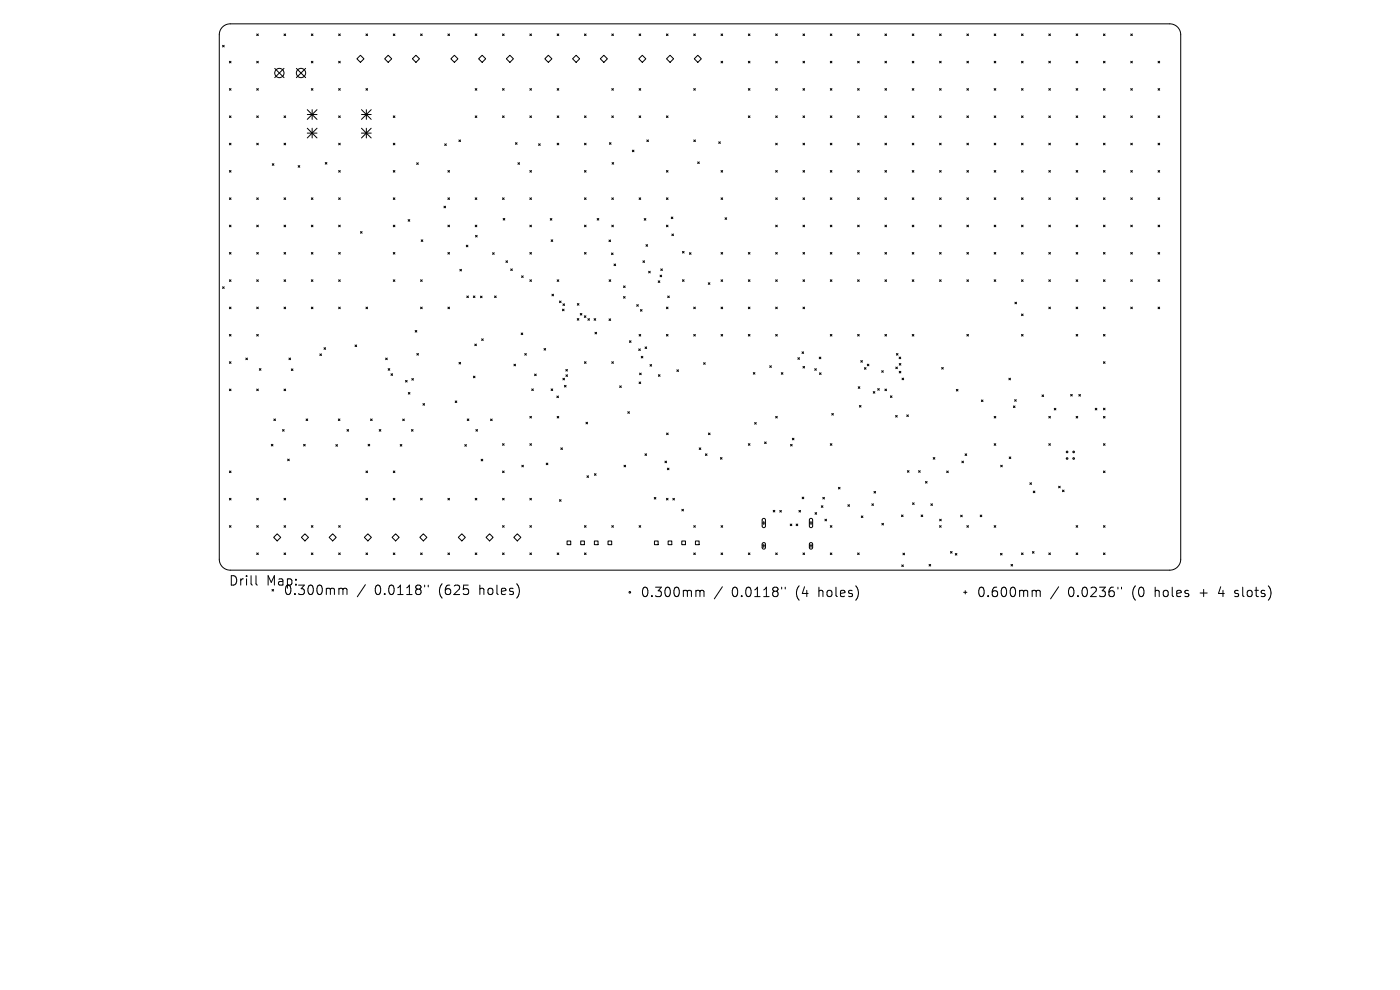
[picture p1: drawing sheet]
<svg xmlns="http://www.w3.org/2000/svg" width="297mm" height="210mm" viewBox="0 0 297 210" stroke-linecap="round" stroke-linejoin="round" font-family="sans-serif">
<defs><g id="words">
<g font-size="2.8">
<text x="48.5" y="124.5">Drill</text>
<text x="56.5" y="124.5">Map:</text>
<text x="60.1" y="126.5">0.300mm</text>
<text x="79.5" y="126.5">0.0118&quot;</text>
<text x="93.2" y="126.5">(625</text>
<text x="102" y="126.5">holes)</text>
<text x="135.8" y="126.9">0.300mm</text>
<text x="155.2" y="126.9">0.0118&quot;</text>
<text x="169" y="126.9">(4</text>
<text x="173.9" y="126.9">holes)</text>
<text x="207.1" y="126.9">0.600mm</text>
<text x="226.6" y="126.9">0.0236&quot;</text>
<text x="240.3" y="126.9">(0</text>
<text x="245.3" y="126.9">holes</text>
<text x="255" y="126.9">+</text>
<text x="259.2" y="126.9">4</text>
<text x="262.8" y="126.9">slots)</text>
</g>
</g></defs>
<g fill="none" stroke="#000" stroke-width=".21">
<path d="M47.2 5.7l.8-.5 .8-.1h199.4a2.32 2.32 0 0 1 2.3 2.3v111.2a2.32 2.32 0 0 1-2.3 2.3h-199.4a2.32 2.32 0 0 1-2.3-2.3v-111.2l.2-.8zM47.2 9.6l.4 .4M47.6 9.6l-.4 .4M48.7 13l.3 .3M48.7 18.8l.3 .3M49 13l-.3 .3M49 18.8l-.3 .3M54.5 18.8l.3 .3M54.5 7.2l.3 .3M54.5 13l.3 .3M54.8 7.2l-.3 .3M54.8 13l-.3 .3"/>
<path d="M54.8 18.8l-.3 .3M58.3 14.5l2 2M60.3 7.2l.3 .3M60.3 14.5l-2 2M60.6 7.2l-.3 .3M62.9 14.5l1.9 2M64.8 14.5l-1.9 2M66 13l.4 .3M66 7.2l.4 .3M66 18.8l.4 .3M66.4 7.2l-.4 .3M66.4 13l-.4 .3"/>
<path d="M66.4 18.8l-.4 .3M71.8 18.8l.4 .3M71.8 13l.4 .3M71.8 7.2l.4 .3M72.2 7.2l-.4 .3M72.2 13l-.4 .3M72.2 18.8l-.4 .3M76.5 11.7l.7 .8-.7 .7-.8-.7zM77.6 18.8l.4 .3M77.6 7.2l.4 .3M78 7.2l-.4 .3M78 18.8l-.4 .3"/>
<path d="M82.4 11.7l.7 .8-.7 .7-.8-.7zM83.4 7.2l.4 .3M83.8 7.2l-.4 .3M88.2 11.7l.8 .8-.8 .7-.7-.7zM89.2 7.2l.4 .3M89.6 7.2l-.4 .3M95 7.2l.4 .3M95.4 7.2l-.4 .3M96.4 11.7l.8 .8-.8 .7-.8-.7zM100.8 7.2l.4 .3M100.8 18.8l.4 .3M101.2 7.2l-.4 .3"/>
<path d="M101.2 18.8l-.4 .3M102.3 11.7l.7 .8-.7 .7-.8-.7zM106.6 7.2l.4 .3M106.6 18.8l.4 .3M107 7.2l-.4 .3M107 18.8l-.4 .3M108.2 11.7l.7 .8-.7 .7-.8-.7zM112.4 18.8l.3 .3M112.4 7.2l.3 .3M112.7 18.8l-.3 .3M112.7 7.2l-.3 .3M116.3 11.7l.8 .8-.8 .7-.7-.7z"/>
<path d="M118.2 18.8l.3 .3M118.2 7.2l.3 .3M118.5 18.8l-.3 .3M118.5 7.2l-.3 .3M122.2 11.7l.8 .8-.8 .7-.7-.7zM124 7.2l.3 .3M124.3 7.2l-.3 .3M128.1 11.7l.8 .8-.8 .7-.7-.7zM129.8 18.8l.3 .3M129.8 7.2l.3 .3M130.1 7.2l-.3 .3M130.1 18.8l-.3 .3"/>
<path d="M135.6 7.2l.3 .3M135.6 18.8l.3 .3M135.9 18.8l-.3 .3M135.9 7.2l-.3 .3M136.3 11.7l.7 .8-.7 .7-.8-.7zM141.4 7.2l.3 .3M141.7 7.2l-.3 .3M142.2 11.7l.7 .8-.7 .7-.8-.7zM147.2 18.8l.3 .3M147.2 7.2l.3 .3M147.5 7.2l-.3 .3M147.5 18.8l-.3 .3"/>
<path d="M148 11.7l.8 .8-.8 .7-.7-.7zM153 13l.3 .3M153 7.2l.3 .3M153.3 7.2l-.3 .3M153.3 13l-.3 .3M158.8 18.8l.3 .3M158.8 13l.3 .3M158.8 7.2l.3 .3M159.1 18.8l-.3 .3M159.1 13l-.3 .3M159.1 7.2l-.3 .3M164.6 18.8l.3 .3"/>
<path d="M164.6 7.2l.3 .3M164.6 13l.3 .3M164.9 13l-.3 .3M164.9 18.8l-.3 .3M164.9 7.2l-.3 .3M170.3 18.8l.4 .3M170.3 7.2l.4 .3M170.3 13l.4 .3M170.7 7.2l-.4 .3M170.7 13l-.4 .3M170.7 18.8l-.4 .3M176.1 13l.4 .3"/>
<path d="M176.1 18.8l.4 .3M176.1 7.2l.4 .3M176.5 7.2l-.4 .3M176.5 18.8l-.4 .3M176.5 13l-.4 .3M181.9 13l.4 .3M181.9 7.2l.4 .3M181.9 18.8l.4 .3M182.3 18.8l-.4 .3M182.3 13l-.4 .3M182.3 7.2l-.4 .3M187.7 18.8l.4 .3"/>
<path d="M187.7 13l.4 .3M187.7 7.2l.4 .3M188.1 13l-.4 .3M188.1 7.2l-.4 .3M188.1 18.8l-.4 .3M193.5 18.8l.4 .3M193.5 13l.4 .3M193.5 7.2l.4 .3M193.9 7.2l-.4 .3M193.9 18.8l-.4 .3M193.9 13l-.4 .3M199.3 18.8l.4 .3"/>
<path d="M199.3 13l.4 .3M199.3 7.2l.4 .3M199.7 18.8l-.4 .3M199.7 13l-.4 .3M199.7 7.2l-.4 .3M205.1 18.8l.4 .3M205.1 7.2l.4 .3M205.1 13l.4 .3M205.5 13l-.4 .3M205.5 18.8l-.4 .3M205.5 7.2l-.4 .3M210.9 18.8l.4 .3"/>
<path d="M210.9 7.2l.4 .3M210.9 13l.4 .3M211.3 7.2l-.4 .3M211.3 13l-.4 .3M211.3 18.8l-.4 .3M216.7 13l.3 .3M216.7 18.8l.3 .3M216.7 7.2l.3 .3M217 7.2l-.3 .3M217 18.8l-.3 .3M217 13l-.3 .3M222.5 13l.3 .3"/>
<path d="M222.5 7.2l.3 .3M222.5 18.8l.3 .3M222.8 18.8l-.3 .3M222.8 13l-.3 .3M222.8 7.2l-.3 .3M228.3 18.8l.3 .3M228.3 13l.3 .3M228.3 7.2l.3 .3M228.6 13l-.3 .3M228.6 18.8l-.3 .3M228.6 7.2l-.3 .3M234.1 18.8l.3 .3"/>
<path d="M234.1 13l.3 .3M234.1 7.2l.3 .3M234.4 7.2l-.3 .3M234.4 13l-.3 .3M234.4 18.8l-.3 .3M239.9 18.8l.3 .3M239.9 13l.3 .3M239.9 7.2l.3 .3M240.2 7.2l-.3 .3M240.2 13l-.3 .3M240.2 18.8l-.3 .3M245.7 18.8l.3 .3"/>
<path d="M245.7 13l.3 .3M246 18.8l-.3 .3M246 13l-.3 .3M48.7 24.6l.3 .3M48.7 30.4l.3 .3M48.7 36.2l.3 .3M49 24.6l-.3 .3M49 30.4l-.3 .3M49 36.2l-.3 .3M54.5 24.6l.3 .3M54.5 30.4l.3 .3M54.8 24.6l-.3 .3"/>
<path d="M54.8 30.4l-.3 .3M57.8 34.7l.3 .4M58.1 34.7l-.3 .4M60.3 24.6l.3 .3M60.3 30.4l.3 .3M60.6 24.6l-.3 .3M60.6 30.4l-.3 .3M63.2 35.1l.4 .4M63.6 35.1l-.4 .4M65.2 23.3l2.1 2M65.2 24.3h2.1M65.2 27.2l2.1 2.1"/>
<path d="M65.2 28.2h2.1M66.2 23.3v2M66.2 27.2v2.1M67.3 23.3l-2.1 2M67.3 27.2l-2.1 2.1M69 34.5l.3 .3M69.3 34.5l-.3 .3M71.8 36.2l.4 .3M71.8 24.6l.4 .3M71.8 30.4l.4 .3M72.2 36.2l-.4 .3M72.2 24.6l-.4 .3"/>
<path d="M72.2 30.4l-.4 .3M76.7 24.3h2M76.7 28.2h2M76.7 23.3l2 2M76.7 27.2l2 2.1M77.7 23.3v2M77.7 27.2v2.1M78.7 23.3l-2 2M78.7 27.2l-2 2.1M83.4 24.6l.4 .3M83.4 36.2l.4 .3M83.4 30.4l.4 .3"/>
<path d="M83.8 24.6l-.4 .3M83.8 30.4l-.4 .3M83.8 36.2l-.4 .3M88.4 34.5l.3 .4M88.7 34.5l-.3 .4M94.3 30.5l.4 .4M94.7 30.5l-.4 .4M95 36.2l.4 .3M95.4 36.2l-.4 .3M97.4 29.7l.3 .3M97.7 29.7l-.3 .3M100.8 24.6l.4 .3"/>
<path d="M101.2 24.6l-.4 .3M106.6 24.6l.4 .3M107 24.6l-.4 .3M109.3 30.3l.4 .3M109.7 30.3l-.4 .3M109.9 34.5l.3 .4M110.2 34.5l-.3 .4M112.4 36.2l.3 .3M112.4 24.6l.3 .3M112.7 24.6l-.3 .3M112.7 36.2l-.3 .3M114.3 30.5l.3 .3"/>
<path d="M114.6 30.5l-.3 .3M118.2 30.4l.3 .3M118.2 24.6l.3 .3M118.5 30.4l-.3 .3M118.5 24.6l-.3 .3M124 24.6l.3 .3M124 36.2l.3 .3M124 30.4l.3 .3M124.3 30.4l-.3 .3M124.3 36.2l-.3 .3M124.3 24.6l-.3 .3M129.3 30.3l.3 .3"/>
<path d="M129.6 30.3l-.3 .3M129.8 24.6l.3 .3M129.8 34.5l.4 .3M130.1 24.6l-.3 .3M130.2 34.5l-.4 .3M134.1 31.8l.4 .4M134.5 31.8l-.4 .4M135.6 24.6l.3 .3M135.9 24.6l-.3 .3M137.2 29.7l.4 .3M137.6 29.7l-.4 .3M141.4 24.6l.3 .3"/>
<path d="M141.4 36.2l.3 .3M141.7 36.2l-.3 .3M141.7 24.6l-.3 .3M147.2 29.7l.3 .3M147.5 29.7l-.3 .3M148 34.3l.4 .4M148.4 34.3l-.4 .4M152.5 30.1l.3 .3M152.8 30.1l-.3 .3M153 36.2l.3 .3M153.3 36.2l-.3 .3M158.8 24.6l.3 .3"/>
<path d="M159.1 24.6l-.3 .3M164.6 24.6l.3 .3M164.6 30.4l.3 .3M164.6 36.2l.3 .3M164.9 36.2l-.3 .3M164.9 30.4l-.3 .3M164.9 24.6l-.3 .3M170.3 24.6l.4 .3M170.3 36.2l.4 .3M170.3 30.4l.4 .3M170.7 30.4l-.4 .3M170.7 24.6l-.4 .3"/>
<path d="M170.7 36.2l-.4 .3M176.1 30.4l.4 .3M176.1 24.6l.4 .3M176.1 36.2l.4 .3M176.5 24.6l-.4 .3M176.5 30.4l-.4 .3M176.5 36.2l-.4 .3M181.9 30.4l.4 .3M181.9 24.6l.4 .3M181.9 36.2l.4 .3M182.3 24.6l-.4 .3M182.3 36.2l-.4 .3"/>
<path d="M182.3 30.4l-.4 .3M187.7 30.4l.4 .3M187.7 24.6l.4 .3M187.7 36.2l.4 .3M188.1 30.4l-.4 .3M188.1 36.2l-.4 .3M188.1 24.6l-.4 .3M193.5 36.2l.4 .3M193.5 30.4l.4 .3M193.5 24.6l.4 .3M193.9 24.6l-.4 .3M193.9 30.4l-.4 .3"/>
<path d="M193.9 36.2l-.4 .3M199.3 36.2l.4 .3M199.3 30.4l.4 .3M199.3 24.6l.4 .3M199.7 24.6l-.4 .3M199.7 36.2l-.4 .3M199.7 30.4l-.4 .3M205.1 24.6l.4 .3M205.1 36.2l.4 .3M205.1 30.4l.4 .3M205.5 36.2l-.4 .3M205.5 30.4l-.4 .3"/>
<path d="M205.5 24.6l-.4 .3M210.9 24.6l.4 .3M210.9 36.2l.4 .3M210.9 30.4l.4 .3M211.3 30.4l-.4 .3M211.3 36.2l-.4 .3M211.3 24.6l-.4 .3M216.7 30.4l.3 .3M216.7 24.6l.3 .3M216.7 36.2l.3 .3M217 24.6l-.3 .3M217 30.4l-.3 .3"/>
<path d="M217 36.2l-.3 .3M222.5 30.4l.3 .3M222.5 24.6l.3 .3M222.5 36.2l.3 .3M222.8 24.6l-.3 .3M222.8 30.4l-.3 .3M222.8 36.2l-.3 .3M228.3 30.4l.3 .3M228.3 24.6l.3 .3M228.3 36.2l.3 .3M228.6 36.2l-.3 .3M228.6 24.6l-.3 .3"/>
<path d="M228.6 30.4l-.3 .3M234.1 36.2l.3 .3M234.1 30.4l.3 .3M234.1 24.6l.3 .3M234.4 30.4l-.3 .3M234.4 36.2l-.3 .3M234.4 24.6l-.3 .3M239.9 36.2l.3 .3M239.9 30.4l.3 .3M239.9 24.6l.3 .3M240.2 24.6l-.3 .3M240.2 30.4l-.3 .3"/>
<path d="M240.2 36.2l-.3 .3M245.7 24.6l.3 .3M245.7 36.2l.3 .3M245.7 30.4l.3 .3M246 24.6l-.3 .3M246 36.2l-.3 .3M246 30.4l-.3 .3M48.7 42l.3 .3M48.7 47.8l.3 .3M48.7 53.6l.3 .3M48.7 59.4l.3 .3M49 59.4l-.3 .3"/>
<path d="M49 42l-.3 .3M49 47.8l-.3 .3M49 53.6l-.3 .3M54.5 42l.3 .3M54.5 53.6l.3 .3M54.5 59.4l.3 .3M54.5 47.8l.3 .3M54.8 53.6l-.3 .3M54.8 42l-.3 .3M54.8 59.4l-.3 .3M54.8 47.8l-.3 .3M60.3 42l.3 .3"/>
<path d="M60.3 59.4l.3 .3M60.3 53.6l.3 .3M60.3 47.8l.3 .3M60.6 47.8l-.3 .3M60.6 53.6l-.3 .3M60.6 59.4l-.3 .3M60.6 42l-.3 .3M66 47.8l.4 .3M66 42l.4 .3M66 59.4l.4 .3M66 53.6l.4 .3M66.4 42l-.4 .3"/>
<path d="M66.4 47.8l-.4 .3M66.4 53.6l-.4 .3M66.4 59.4l-.4 .3M71.8 47.8l.4 .3M71.8 59.4l.4 .3M71.8 42l.4 .3M71.8 53.6l.4 .3M72.2 42l-.4 .3M72.2 47.8l-.4 .3M72.2 59.4l-.4 .3M72.2 53.6l-.4 .3M76.5 49.1l.3 .4"/>
<path d="M76.8 49.1l-.3 .4M83.4 53.6l.4 .3M83.4 42l.4 .3M83.4 47.8l.4 .3M83.4 59.4l.4 .3M83.8 47.8l-.4 .3M83.8 53.6l-.4 .3M83.8 42l-.4 .3M83.8 59.4l-.4 .3M86.6 46.6l.3 .3M86.9 46.6l-.3 .3M89.2 59.4l.4 .3"/>
<path d="M89.4 50.9l.3 .3M89.6 59.4l-.4 .3M89.7 50.9l-.3 .3M94.2 43.7l.3 .4M94.5 43.7l-.3 .4M95 42l.4 .3M95 53.6l.4 .3M95 47.8l.4 .3M95.4 42l-.4 .3M95.4 47.8l-.4 .3M95.4 53.6l-.4 .3M97.6 57.1l.3 .4"/>
<path d="M97.9 57.1l-.3 .4M98.9 52l.4 .4M99.3 52l-.4 .4M100.8 47.8l.4 .3M100.8 42l.4 .3M100.9 49.9l.3 .4M101.2 42l-.4 .3M101.2 47.8l-.4 .3M101.2 49.9l-.3 .4M104.5 53.6l.3 .4M104.8 53.6l-.3 .4M106.6 42l.4 .3"/>
<path d="M106.7 46.3l.4 .4M107 42l-.4 .3M107.1 46.3l-.4 .4M107.3 55.3l.4 .4M107.7 55.3l-.4 .4M108.3 57l.4 .4M108.7 57l-.4 .4M110.7 58.5l.3 .4M111 58.5l-.3 .4M112.4 47.8l.3 .3M112.4 42l.3 .3M112.4 53.6l.3 .3"/>
<path d="M112.4 59.4l.3 .3M112.7 42l-.3 .3M112.7 47.8l-.3 .3M112.7 53.6l-.3 .3M112.7 59.4l-.3 .3M116.7 46.4l.4 .3M116.9 50.9l.4 .3M117.1 46.4l-.4 .3M117.3 50.9l-.4 .3M118.2 59.4l.3 .3M118.5 59.4l-.3 .3M124 53.6l.3 .3"/>
<path d="M124 42l.3 .3M124 47.8l.3 .3M124.3 53.6l-.3 .3M124.3 47.8l-.3 .3M124.3 42l-.3 .3M126.7 46.3l.3 .4M127 46.3l-.3 .4M129.2 50.9l.3 .4M129.2 59.3l.4 .4M129.5 50.9l-.3 .4M129.6 59.3l-.4 .4M129.7 53.7l.4 .3"/>
<path d="M129.8 42l.3 .3M129.8 47.8l.3 .3M130.1 53.7l-.4 .3M130.1 47.8l-.3 .3M130.1 42l-.3 .3M130.3 56l.3 .4M130.6 56l-.3 .4M135.6 42l.3 .3M135.9 42l-.3 .3M136.4 55.3l.3 .4M136.7 46.4l.3 .3M136.7 55.3l-.3 .4"/>
<path d="M137 46.4l-.3 .3M137 51.9l.4 .3M137.4 51.9l-.4 .3M137.6 57.5l.3 .4M137.9 57.5l-.3 .4M139.6 59.6l.4 .3M140 59.6l-.4 .3M140 58.4l.4 .3M140.2 57l.3 .4M140.4 58.4l-.4 .3M140.5 57l-.3 .4M141.4 47.8l.3 .3"/>
<path d="M141.4 42l.3 .3M141.7 42l-.3 .3M141.7 47.8l-.3 .3M142.4 46l.3 .4M142.5 49.6l.4 .4M142.7 46l-.3 .4M142.9 49.6l-.4 .4M144.8 59.3l.3 .4M144.8 53.3l.3 .4M145.1 59.3l-.3 .4M145.1 53.3l-.3 .4M146.3 53.6l.3 .3"/>
<path d="M146.6 53.6l-.3 .3M150.3 60l.3 .3M150.6 60l-.3 .3M153 42l.3 .3M153 53.6l.3 .3M153 59.4l.3 .3M153.3 42l-.3 .3M153.3 53.6l-.3 .3M153.3 59.4l-.3 .3M153.8 46.2l.4 .3M154.2 46.2l-.4 .3M158.8 53.6l.3 .3"/>
<path d="M158.8 59.4l.3 .3M159.1 59.4l-.3 .3M159.1 53.6l-.3 .3M164.6 53.6l.3 .3M164.6 42l.3 .3M164.6 47.8l.3 .3M164.6 59.4l.3 .3M164.9 42l-.3 .3M164.9 53.6l-.3 .3M164.9 59.4l-.3 .3M164.9 47.8l-.3 .3M170.3 59.4l.4 .3"/>
<path d="M170.3 42l.4 .3M170.3 47.8l.4 .3M170.3 53.6l.4 .3M170.7 47.8l-.4 .3M170.7 53.6l-.4 .3M170.7 59.4l-.4 .3M170.7 42l-.4 .3M176.1 42l.4 .3M176.1 53.6l.4 .3M176.1 59.4l.4 .3M176.1 47.8l.4 .3M176.5 42l-.4 .3"/>
<path d="M176.5 47.8l-.4 .3M176.5 53.6l-.4 .3M176.5 59.4l-.4 .3M181.9 47.8l.4 .3M181.9 59.4l.4 .3M181.9 42l.4 .3M181.9 53.6l.4 .3M182.3 42l-.4 .3M182.3 47.8l-.4 .3M182.3 59.4l-.4 .3M182.3 53.6l-.4 .3M187.7 47.8l.4 .3"/>
<path d="M187.7 59.4l.4 .3M187.7 42l.4 .3M187.7 53.6l.4 .3M188.1 42l-.4 .3M188.1 53.6l-.4 .3M188.1 59.4l-.4 .3M188.1 47.8l-.4 .3M193.5 47.8l.4 .3M193.5 42l.4 .3M193.5 59.4l.4 .3M193.5 53.6l.4 .3M193.9 47.8l-.4 .3"/>
<path d="M193.9 53.6l-.4 .3M193.9 59.4l-.4 .3M193.9 42l-.4 .3M199.3 53.6l.4 .3M199.3 47.8l.4 .3M199.3 59.4l.4 .3M199.3 42l.4 .3M199.7 42l-.4 .3M199.7 47.8l-.4 .3M199.7 53.6l-.4 .3M199.7 59.4l-.4 .3M205.1 42l.4 .3"/>
<path d="M205.1 53.6l.4 .3M205.1 47.8l.4 .3M205.1 59.4l.4 .3M205.5 42l-.4 .3M205.5 59.4l-.4 .3M205.5 47.8l-.4 .3M205.5 53.6l-.4 .3M210.9 59.4l.4 .3M210.9 42l.4 .3M210.9 53.6l.4 .3M210.9 47.8l.4 .3M211.3 53.6l-.4 .3"/>
<path d="M211.3 59.4l-.4 .3M211.3 42l-.4 .3M211.3 47.8l-.4 .3M216.7 42l.3 .3M216.7 59.4l.3 .3M216.7 53.6l.3 .3M216.7 47.8l.3 .3M217 47.8l-.3 .3M217 53.6l-.3 .3M217 42l-.3 .3M217 59.4l-.3 .3M222.5 47.8l.3 .3"/>
<path d="M222.5 42l.3 .3M222.5 59.4l.3 .3M222.5 53.6l.3 .3M222.8 42l-.3 .3M222.8 47.8l-.3 .3M222.8 59.4l-.3 .3M222.8 53.6l-.3 .3M228.3 47.8l.3 .3M228.3 59.4l.3 .3M228.3 42l.3 .3M228.3 53.6l.3 .3M228.6 42l-.3 .3"/>
<path d="M228.6 53.6l-.3 .3M228.6 59.4l-.3 .3M228.6 47.8l-.3 .3M234.1 53.6l.3 .3M234.1 47.8l.3 .3M234.1 42l.3 .3M234.1 59.4l.3 .3M234.4 47.8l-.3 .3M234.4 53.6l-.3 .3M234.4 59.4l-.3 .3M234.4 42l-.3 .3M239.9 53.6l.3 .3"/>
<path d="M239.9 47.8l.3 .3M239.9 42l.3 .3M239.9 59.4l.3 .3M240.2 42l-.3 .3M240.2 47.8l-.3 .3M240.2 53.6l-.3 .3M240.2 59.4l-.3 .3M245.7 42l.3 .3M245.7 53.6l.3 .3M245.7 47.8l.3 .3M245.7 59.4l.3 .3M246 42l-.3 .3"/>
<path d="M246 47.8l-.3 .3M246 59.4l-.3 .3M246 53.6l-.3 .3M47.2 60.8l.4 .4M47.6 60.8l-.4 .4M48.7 65.1l.3 .4M48.7 70.9l.3 .4M48.7 76.7l.3 .4M49 65.1l-.3 .4M49 70.9l-.3 .4M49 76.7l-.3 .4M52.2 76l.3 .3"/>
<path d="M52.5 76l-.3 .3M54.5 65.1l.3 .4M54.5 70.9l.3 .4M54.8 65.1l-.3 .4M54.8 70.9l-.3 .4M55 78.2l.4 .3M55.4 78.2l-.4 .3M60.3 65.1l.3 .4M60.6 65.1l-.3 .4M61.3 76l.3 .3M61.6 76l-.3 .3M61.8 78.3l.3 .3"/>
<path d="M62.1 78.3l-.3 .3M66 65.1l.4 .4M66.4 65.1l-.4 .4M67.9 75.1l.3 .3M68.2 75.1l-.3 .3M68.7 73.8l.4 .3M69.1 73.8l-.4 .3M71.8 65.1l.4 .4M72.2 65.1l-.4 .4M75.3 73.2l.4 .3M75.7 73.2l-.4 .3M77.6 65.1l.4 .4"/>
<path d="M78 65.1l-.4 .4M81.8 76l.4 .3M82.2 76l-.4 .3M82.3 78.2l.4 .3M82.7 78.2l-.4 .3M82.9 79.3l.4 .3M83.3 79.3l-.4 .3M88.1 70.1l.3 .3M88.4 70.1l-.3 .3M88.4 75l.4 .3M88.8 75l-.4 .3M89.2 65.1l.4 .4"/>
<path d="M89.6 65.1l-.4 .4M95 65.1l.4 .4M95.4 65.1l-.4 .4M97.4 76.9l.3 .3M97.7 76.9l-.3 .3M99 62.8l.4 .3M99.4 62.8l-.4 .3M100.4 62.8l.4 .3M100.4 79.8l.4 .3M100.7 73l.4 .3M100.8 62.8l-.4 .3M100.8 79.8l-.4 .3"/>
<path d="M101.1 73l-.4 .3M101.9 62.8l.4 .4M102.2 71.9l.3 .3M102.3 62.8l-.4 .4M102.5 71.9l-.3 .3M104.9 62.8l.4 .3M105.3 62.8l-.4 .3M109 77.3l.4 .3M109.4 77.3l-.4 .3M110.6 70.6l.3 .4M110.9 70.6l-.3 .4M111.3 75l.4 .3"/>
<path d="M111.7 75l-.4 .3M113.4 79.3l.4 .4M113.8 79.3l-.4 .4M115.4 73.9l.4 .4M115.8 73.9l-.4 .4M117.1 62.4l.3 .4M117.4 62.4l-.3 .4M118.7 63.9l.3 .3M119 63.9l-.3 .3M119.3 65.6l.4 .3M119.4 64.5l.4 .3M119.7 65.6l-.4 .3"/>
<path d="M119.8 64.5l-.4 .3M120 78.4l.4 .3M120.1 79.5l.3 .4M120.4 78.4l-.4 .3M120.4 79.5l-.3 .4M122.5 67.6l.3 .3M122.5 64.4l.3 .3M122.8 67.6l-.3 .3M122.8 64.4l-.3 .3M123.1 66.5l.3 .3M123.4 66.5l-.3 .3M124 67l.3 .3"/>
<path d="M124 76.7l.3 .4M124.3 67l-.3 .3M124.3 76.7l-.3 .4M124.7 67.6l.4 .3M125.1 67.6l-.4 .3M126 67.6l.4 .3M126.2 70.5l.4 .3M126.4 67.6l-.4 .3M126.6 70.5l-.4 .3M129.2 67.6l.3 .4M129.5 67.6l-.3 .4M129.8 76.7l.3 .4"/>
<path d="M130.1 76.7l-.3 .4M132.3 60.7l.3 .3M132.3 62.9l.3 .4M132.6 60.7l-.3 .3M132.6 62.9l-.3 .4M133.5 72.3l.4 .3M133.9 72.3l-.4 .3M135.1 64.6l.3 .4M135.4 64.6l-.3 .4M135.5 74l.3 .4M135.6 70.9l.3 .4M135.7 79.1l.3 .4"/>
<path d="M135.8 74l-.3 .4M135.9 65.7l.3 .3M135.9 70.9l-.3 .4M136 79.1l-.3 .4M136 75.6l.4 .3M136.2 65.7l-.3 .3M136.4 75.6l-.4 .3M136.8 73.6l.4 .3M137.2 73.6l-.4 .3M137.9 77.3l.3 .4M138.2 77.3l-.3 .4M139.7 79.5l.3 .3"/>
<path d="M140 79.5l-.3 .3M141.4 70.9l.3 .4M141.4 65.1l.3 .4M141.6 62.8l.4 .3M141.7 65.1l-.3 .4M141.7 70.9l-.3 .4M142 62.8l-.4 .3M143.6 78.4l.3 .4M143.9 78.4l-.3 .4M147.2 65.1l.3 .4M147.2 70.9l.3 .4M147.5 70.9l-.3 .4"/>
<path d="M147.5 65.1l-.3 .4M149.3 76.9l.3 .4M149.6 76.9l-.3 .4M153 65.1l.3 .4M153 70.9l.3 .4M153.3 65.1l-.3 .4M153.3 70.9l-.3 .4M158.8 65.1l.3 .4M158.8 70.9l.3 .4M159.1 65.1l-.3 .4M159.1 70.9l-.3 .4M159.8 79l.4 .4"/>
<path d="M160.2 79l-.4 .4M163.3 77.6l.3 .3M163.6 77.6l-.3 .3M164.6 65.1l.3 .4M164.6 70.9l.3 .4M164.9 65.1l-.3 .4M164.9 70.9l-.3 .4M165.7 79l.4 .4M166.1 79l-.4 .4M169.3 75.9l.3 .3M169.6 75.9l-.3 .3M170.1 74.6l.4 .4"/>
<path d="M170.3 77.7l.4 .4M170.3 65.1l.4 .4M170.5 74.6l-.4 .4M170.7 77.7l-.4 .4M170.7 65.1l-.4 .4M172.8 78.2l.4 .4M173.2 78.2l-.4 .4M173.8 75.8l.3 .3M173.8 79.1l.4 .3M174.1 75.8l-.3 .3M174.2 79.1l-.4 .3M176.1 70.9l.4 .4"/>
<path d="M176.5 70.9l-.4 .4M181.9 70.9l.4 .4M182.3 70.9l-.4 .4M182.6 76.5l.4 .3M183 76.5l-.4 .3M183.4 78l.3 .3M183.7 78l-.3 .3M184 77.3l.3 .3M184.3 77.3l-.3 .3M187 78.6l.4 .4M187.4 78.6l-.4 .4M187.7 70.9l.4 .4"/>
<path d="M188.1 70.9l-.4 .4M190 77.9l.4 .3M190.2 75l.3 .3M190.4 77.9l-.4 .3M190.5 75l-.3 .3M190.7 75.7l.4 .4M190.8 78.8l.3 .3M190.8 77.1l.3 .4M191.1 75.7l-.4 .4M191.1 78.8l-.3 .3M191.1 77.1l-.3 .4M193.5 70.9l.4 .4"/>
<path d="M193.9 70.9l-.4 .4M199.8 78l.3 .3M200.1 78l-.3 .3M205.1 70.9l.4 .4M205.5 70.9l-.4 .4M215.3 64.1l.4 .3M215.7 64.1l-.4 .3M216.7 70.9l.3 .4M216.7 66.6l.3 .4M217 70.9l-.3 .4M217 66.6l-.3 .4M222.5 65.1l.3 .4"/>
<path d="M222.8 65.1l-.3 .4M228.3 65.1l.3 .4M228.3 70.9l.3 .4M228.6 65.1l-.3 .4M228.6 70.9l-.3 .4M234.1 65.1l.3 .4M234.1 76.7l.3 .4M234.1 70.9l.3 .4M234.4 76.7l-.3 .4M234.4 70.9l-.3 .4M234.4 65.1l-.3 .4M239.9 65.1l.3 .4"/>
<path d="M240.2 65.1l-.3 .4M245.7 65.1l.3 .4M246 65.1l-.3 .4M48.7 82.5l.3 .4M48.7 99.9l.3 .4M49 82.5l-.3 .4M49 99.9l-.3 .4M54.5 82.5l.3 .4M54.8 82.5l-.3 .4M57.6 94.3l.3 .3M57.9 94.3l-.3 .3M58.1 88.9l.3 .3"/>
<path d="M58.4 88.9l-.3 .3M59.9 91.1l.4 .4M60.3 82.5l.3 .4M60.3 91.1l-.4 .4M60.6 82.5l-.3 .4M61 97.4l.4 .3M61.4 97.4l-.4 .3M64.4 94.3l.4 .3M64.8 94.3l-.4 .3M64.9 88.9l.4 .3M65.3 88.9l-.4 .3M71.3 94.3l.3 .4"/>
<path d="M71.6 94.3l-.3 .4M71.8 88.9l.3 .3M72.1 88.9l-.3 .3M73.6 91.1l.4 .4M74 91.1l-.4 .4M77.6 99.9l.4 .4M78 99.9l-.4 .4M78.1 94.2l.3 .4M78.4 94.2l-.3 .4M78.6 88.9l.4 .3M79 88.9l-.4 .3M80.4 91.1l.4 .4"/>
<path d="M80.8 91.1l-.4 .4M83.4 99.9l.4 .4M83.8 99.9l-.4 .4M84.9 94.3l.3 .3M85.2 94.3l-.3 .3M85.4 88.9l.4 .3M85.8 88.9l-.4 .3M86 80.7l.4 .3M86.4 80.7l-.4 .3M86.6 83.3l.4 .3M87 83.3l-.4 .3M87.3 91.1l.3 .4"/>
<path d="M87.4 80.3l.3 .3M87.6 91.1l-.3 .4M87.7 80.3l-.3 .3M89.7 85.6l.4 .4M90.1 85.6l-.4 .4M96.6 85l.3 .4M96.9 85l-.3 .4M98.6 94.3l.4 .4M99 94.3l-.4 .4M99.1 88.9l.4 .3M99.5 88.9l-.4 .3M101 91.1l.3 .4"/>
<path d="M101.3 91.1l-.3 .4M102.1 97.4l.3 .4M102.4 97.4l-.3 .4M104.1 88.9l.3 .3M104.4 88.9l-.3 .3M106.6 94.1l.4 .4M106.6 99.9l.4 .4M107 94.1l-.4 .4M107 99.9l-.4 .4M110.7 98.7l.3 .3M111 98.7l-.3 .3M112.4 88.3l.3 .4"/>
<path d="M112.4 94.1l.3 .4M112.7 88.3l-.3 .4M112.7 94.1l-.3 .4M112.8 82.5l.3 .3M113.1 82.5l-.3 .3M115.9 98.2l.3 .4M116.2 98.2l-.3 .4M116.9 82.5l.4 .3M117.3 82.5l-.4 .3M118.1 84l.4 .4M118.2 88.3l.3 .4M118.5 84l-.4 .4"/>
<path d="M118.5 88.3l-.3 .4M119 95l.3 .4M119.3 95l-.3 .4M119.4 80.2l.4 .4M119.7 81.7l.4 .4M119.8 80.2l-.4 .4M120.1 81.7l-.4 .4M124.3 89.6l.4 .3M124.7 89.6l-.4 .3M131.5 81.8l.3 .4M131.8 81.8l-.3 .4M132.4 98.7l.3 .3"/>
<path d="M132.7 98.7l-.3 .3M133.2 87.3l.3 .4M133.5 87.3l-.3 .4M135.6 81l.3 .4M135.9 81l-.3 .4M136.8 96.3l.4 .3M137.2 96.3l-.4 .3M141.1 97.8l.3 .4M141.4 91.9l.4 .3M141.4 97.8l-.3 .4M141.6 99.3l.3 .4M141.8 91.9l-.4 .3"/>
<path d="M141.9 99.3l-.3 .4M148.3 95l.4 .4M148.7 95l-.4 .4M149.6 96.3l.4 .3M150 96.3l-.4 .3M150.3 91.9l.3 .3M150.6 91.9l-.3 .3M152.8 97.1l.4 .3M153.2 97.1l-.4 .3M158.8 94.1l.3 .4M159.1 94.1l-.3 .4M160.1 89.6l.3 .4"/>
<path d="M160.4 89.6l-.3 .4M162.2 93.7l.4 .4M162.6 93.7l-.4 .4M164.6 88.3l.3 .4M164.9 88.3l-.3 .4M167.7 94.3l.4 .3M168.1 94.3l-.4 .3M168.1 93l.3 .3M168.4 93l-.3 .3M176.1 94.1l.4 .4M176.5 87.7l.3 .4M176.5 94.1l-.4 .4"/>
<path d="M176.8 87.7l-.3 .4M182.1 82l.3 .4M182.3 86l.4 .4M182.4 82l-.3 .4M182.7 86l-.4 .4M185.3 83.1l.3 .3M185.6 83.1l-.3 .3M186.2 82.4l.3 .4M186.5 82.4l-.3 .4M187.7 82.5l.4 .4M188.1 82.5l-.4 .4M188.9 84l.3 .3"/>
<path d="M189.2 84l-.3 .3M190 88.1l.3 .4M190.3 88.1l-.3 .4M191.4 80.2l.3 .4M191.7 80.2l-.3 .4M192.4 88l.3 .4M192.5 99.8l.3 .4M192.7 88l-.3 .4M192.8 99.8l-.3 .4M194.9 99.8l.3 .4M195.2 99.8l-.3 .4M198 97.1l.3 .3"/>
<path d="M198.3 97.1l-.3 .3M200.8 99.9l.4 .4M201.2 99.9l-.4 .4M202.9 82.6l.3 .3M203.2 82.6l-.3 .3M204.1 97.8l.3 .4M204.4 97.8l-.3 .4M204.7 96.3l.4 .3M205.1 96.3l-.4 .3M208.2 84.8l.3 .4M208.5 84.8l-.3 .4M210.9 88.3l.4 .4"/>
<path d="M210.9 94.1l.4 .4M211.3 88.3l-.4 .4M211.3 94.1l-.4 .4M212.3 98.7l.3 .3M212.6 98.7l-.3 .3M214 80.2l.4 .4M214.1 96.9l.3 .4M214.4 80.2l-.4 .4M214.4 96.9l-.3 .4M215 86.1l.3 .4M215.3 84.8l.3 .3M215.3 86.1l-.3 .4"/>
<path d="M215.6 84.8l-.3 .3M221.1 83.8l.3 .3M221.4 83.8l-.3 .3M222.5 88.3l.3 .4M222.5 94.1l.3 .4M222.8 88.3l-.3 .4M222.8 94.1l-.3 .4M223.7 86.6l.3 .4M224 86.6l-.3 .4M227.1 83.7l.4 .3M227.5 83.7l-.4 .3M228.3 88.3l.3 .4"/>
<path d="M228.6 88.3l-.3 .4M228.9 83.7l.3 .3M229.2 83.7l-.3 .3M232.3 86.6l.4 .4M232.7 86.6l-.4 .4M234.1 99.9l.3 .4M234.1 94.1l.3 .4M234.1 88.3l.3 .4M234.1 86.6l.3 .3M234.4 99.9l-.3 .4M234.4 86.6l-.3 .3M234.4 88.3l-.3 .4"/>
<path d="M234.4 94.1l-.3 .4M48.7 105.7l.3 .4M48.7 111.5l.3 .3M49 105.7l-.3 .4M49 111.5l-.3 .3M54.5 105.7l.3 .4M54.5 117.3l.3 .3M54.5 111.5l.3 .3M54.8 105.7l-.3 .4M54.8 111.5l-.3 .3M54.8 117.3l-.3 .3M58.1 114l.7-.8 .8 .8-.8 .7z"/>
<path d="M60.3 111.5l.3 .3M60.3 117.3l.3 .3M60.3 105.7l.3 .4M60.6 105.7l-.3 .4M60.6 111.5l-.3 .3M60.6 117.3l-.3 .3M63.9 114l.8-.8 .7 .8-.7 .7zM66 111.5l.4 .3M66 117.3l.4 .3M66.4 111.5l-.4 .3M66.4 117.3l-.4 .3M69.8 114l.8-.8 .7 .8-.7 .7z"/>
<path d="M71.8 111.5l.4 .3M71.8 117.3l.4 .3M72.2 111.5l-.4 .3M72.2 117.3l-.4 .3M77.3 114l.7-.8 .8 .8-.8 .7zM77.6 117.3l.4 .3M77.6 105.7l.4 .4M78 105.7l-.4 .4M78 117.3l-.4 .3M83.2 114l.7-.8 .8 .8-.8 .7zM83.4 105.7l.4 .4M83.4 117.3l.4 .3"/>
<path d="M83.8 105.7l-.4 .4M83.8 117.3l-.4 .3M89.1 114l.7-.8 .8 .8-.8 .7zM89.2 117.3l.4 .3M89.2 105.7l.4 .4M89.6 105.7l-.4 .4M89.6 117.3l-.4 .3M95 117.3l.4 .3M95 105.7l.4 .4M95.4 105.7l-.4 .4M95.4 117.3l-.4 .3M97.2 114l.8-.8 .7 .8-.7 .7z"/>
<path d="M100.8 105.7l.4 .4M100.8 117.3l.4 .3M101.2 105.7l-.4 .4M101.2 117.3l-.4 .3M103.1 114l.8-.8 .7 .8-.7 .7zM106.6 111.5l.4 .3M106.6 105.7l.4 .4M106.6 117.3l.4 .3M107 105.7l-.4 .4M107 111.5l-.4 .3M107 117.3l-.4 .3M109 114l.7-.8 .8 .8-.8 .7z"/>
<path d="M112.4 117.3l.3 .3M112.4 105.7l.3 .4M112.4 111.5l.3 .3M112.7 105.7l-.3 .4M112.7 111.5l-.3 .3M112.7 117.3l-.3 .3M118.2 117.3l.3 .3M118.5 117.3l-.3 .3M118.7 106l.3 .3M119 106l-.3 .3M120.3 114.8h.8v.7h-.8zM123.2 114.8h.8v.7h-.8z"/>
<path d="M124 117.3l.3 .3M124 111.5l.3 .3M124.3 111.5l-.3 .3M124.3 117.3l-.3 .3M124.5 100.9l.4 .4M124.9 100.9l-.4 .4M126.1 114.8h.8v.7h-.8zM126.1 100.5l.4 .3M126.5 100.5l-.4 .3M129 114.8h.8v.7h-.8zM129.8 111.5l.3 .3M130.1 111.5l-.3 .3"/>
<path d="M135.6 111.5l.3 .3M135.9 111.5l-.3 .3M138.8 105.5l.3 .4M138.8 114.8h.8v.7h-.8zM139.1 105.5l-.3 .4M141.4 105.7l.3 .4M141.7 105.7l-.3 .4M141.7 114.8h.8v.7h-.8zM142.7 105.7l.4 .4M143.1 105.7l-.4 .4M144.6 114.8h.8v.7h-.8zM144.6 108l.4 .4"/>
<path d="M145 108l-.4 .4M147.2 111.5l.3 .3M147.2 117.3l.3 .3M147.5 111.5l-.3 .3M147.5 117.3l-.3 .3M147.5 114.8h.8v.7h-.8zM153 111.5l.3 .3M153 117.3l.3 .3M153.3 111.5l-.3 .3M153.3 117.3l-.3 .3M158.8 117.3l.3 .3M159.1 117.3l-.3 .3"/>
<path d="M161.7 110.9h.7M161.7 115.8h.7M161.8 110.1l.3-.1 .3 .2v1.4l-.3 .3-.4-.3zM161.8 115.2l.3-.1 .3 .3v.8l-.3 .3-.4-.3zM162 110.6v.7M162 115.4v.7M164 108.3l.4 .3M164.4 108.3l-.4 .3M164.6 117.3l.3 .3M164.9 117.3l-.3 .3M165.4 108.3l.4 .3M165.8 108.3l-.4 .3"/>
<path d="M167.6 111.2l.4 .3M168 111.2l-.4 .3M168.9 111.2l.3 .3M169.2 111.2l-.3 .3M169.5 108.3l.3 .3M169.8 108.3l-.3 .3M170.2 105.5l.3 .3M170.3 117.3l.4 .3M170.5 105.5l-.3 .3M170.7 117.3l-.4 .3M171.7 110.9h.7M171.7 115.8h.7"/>
<path d="M171.8 110.1l.3-.1 .3 .2v1.4l-.3 .3-.4-.3zM171.8 115.2l.3-.1 .3 .3v.8l-.3 .3-.4-.3zM172 110.6v.7M172 115.4v.7M172.9 108.7l.3 .4M173.2 108.7l-.3 .4M174.2 107.3l.4 .3M174.6 105.5l.3 .4M174.6 107.3l-.4 .3M174.9 105.5l-.3 .4M175 110.1l.4 .4M175.4 110.1l-.4 .4"/>
<path d="M176.1 111.5l.4 .3M176.1 117.3l.4 .3M176.5 111.5l-.4 .3M176.5 117.3l-.4 .3M177.9 103.4l.3 .3M178.2 103.4l-.3 .3M179.9 107.1l.3 .3M180.2 107.1l-.3 .3M181.9 117.3l.4 .3M182.3 117.3l-.4 .3M182.7 109.4l.4 .4M183.1 109.4l-.4 .4"/>
<path d="M185 106.9l.3 .3M185.3 106.9l-.3 .3M185.4 104.2l.4 .4M185.8 104.2l-.4 .4M187.1 111l.3 .4M187.4 111l-.3 .4M191.2 109.2l.4 .4M191.3 119.8l.3 .4M191.6 117.3l.3 .4M191.6 109.2l-.4 .4M191.6 119.8l-.3 .4M191.9 117.3l-.3 .4"/>
<path d="M193.6 106.7l.3 .3M193.9 106.7l-.3 .3M195.4 109.2l.4 .4M195.8 109.2l-.4 .4M196.3 102.1l.4 .4M196.7 102.1l-.4 .4M197.1 119.7l.3 .4M197.4 119.7l-.3 .4M197.5 106.9l.3 .3M197.8 106.9l-.3 .3M199.3 111.5l.4 .3M199.3 110.1l.4 .4"/>
<path d="M199.7 111.5l-.4 .3M199.7 110.1l-.4 .4M201.6 117l.4 .3M202 117l-.4 .3M202.7 117.4l.3 .4M203 117.4l-.3 .4M203.8 109.3l.3 .3M204.1 109.3l-.3 .3M205.1 111.5l.4 .3M205.5 111.5l-.4 .3M207.9 109.3l.4 .3M208.3 109.3l-.4 .3"/>
<path d="M210.9 111.5l.4 .3M211.3 111.5l-.4 .3M212.2 117.4l.4 .3M212.6 117.4l-.4 .3M214.5 119.7l.3 .4M214.8 119.7l-.3 .4M216.7 117.3l.3 .3M217 117.3l-.3 .3M218.5 102.4l.3 .4M218.8 102.4l-.3 .4M219 117l.4 .4M219.2 104.2l.3 .3"/>
<path d="M219.4 117l-.4 .4M219.5 104.2l-.3 .3M222.5 117.3l.3 .3M222.8 117.3l-.3 .3M224.6 103.1l.3 .4M224.9 103.1l-.3 .4M225.4 104l.3 .3M225.7 104l-.3 .3M228.3 111.5l.3 .3M228.3 117.3l.3 .3M228.6 111.5l-.3 .3M228.6 117.3l-.3 .3"/>
<path d="M234.1 111.5l.3 .3M234.1 117.3l.3 .3M234.4 111.5l-.3 .3M234.4 117.3l-.3 .3M54.3 122.1v1.7l.3 .3M72.2 124.8h.3l.3 .3M72.8 125.1l.2-.3 .5 .1 .1 1.2M72.8 125.1v1M77.5 124l-1.7 2.6M90.1 124.1v.4M90.8 124.1v.4M147.9 125.2l.5 .1 .1 .2"/>
<path d="M148.5 125.5l.3-.3 .5 .1v1.3M148.5 125.5v1.1M153.3 124.5l-1.8 2.5M165.8 124.6v.3M166.6 124.6v.3M204.4 125.6h.7M204.8 125.3v.7M219.3 125.2h.2l.3 .3M219.8 125.5l.3-.3 .5 .1 .1 1.3M219.8 125.5v1.1M224.6 124.5l-1.7 2.5M237.2 124.6v.3"/>
<path d="M237.9 124.6v.3M261.9 126.5l.2 .1M262 125.3v.5"/>
<circle cx="59.3" cy="15.5" r=".98"/>
<circle cx="63.9" cy="15.5" r=".98"/>
<circle cx="226.4" cy="95.9" r=".17"/>
<circle cx="226.4" cy="97.3" r=".17"/>
<circle cx="227.8" cy="95.9" r=".17"/>
<circle cx="227.8" cy="97.3" r=".17"/>
<circle cx="133.6" cy="125.6" r=".17"/>
</g>
<use href="#words"/>
</svg>
